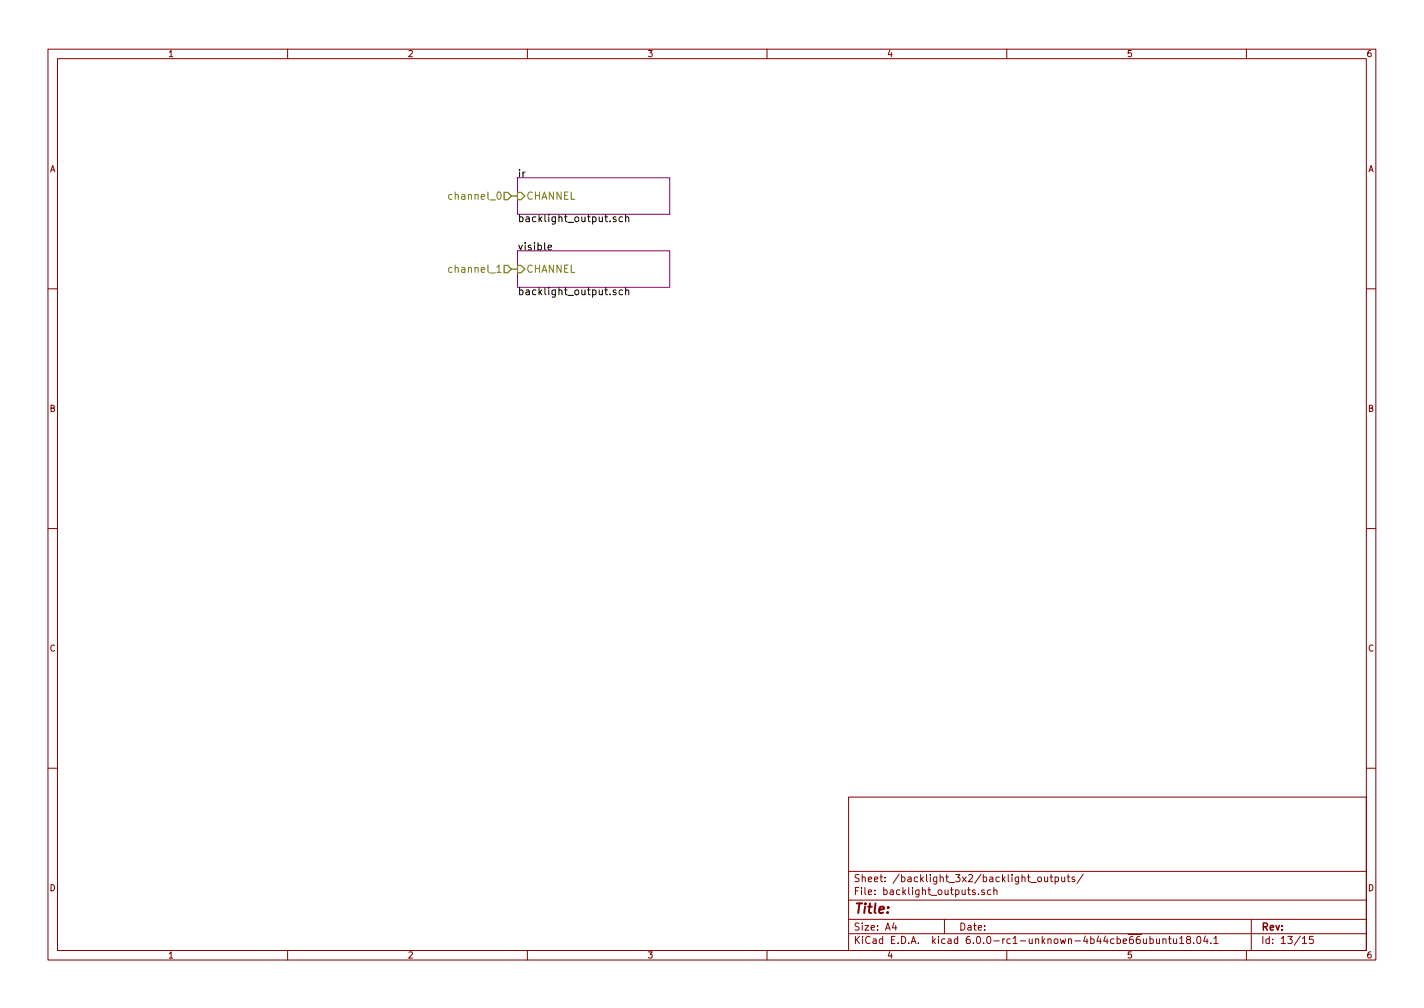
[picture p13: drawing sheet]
<svg xmlns="http://www.w3.org/2000/svg" width="297mm" height="210mm" viewBox="0 0 297 210" stroke-linecap="round" stroke-linejoin="round" font-family="sans-serif">
<defs><g id="words">
<text font-size="2.8" fill="#840000" x="178" y="190.5">Title:</text>
<g font-size="2.1" fill="#848400">
<text x="94.5" y="41.7">channel_0</text>
<text x="109.7" y="41.7">CHANNEL</text>
<text x="94.5" y="56.9">channel_1</text>
<text x="109.7" y="56.9">CHANNEL</text>
</g>
<g font-size="2.1">
<text x="107.9" y="37">ir</text>
<text x="107.9" y="46.3">backlight_output.sch</text>
<text x="107.9" y="52.2">visible</text>
<text x="107.9" y="61.6">backlight_output.sch</text>
</g>
<g font-size="2.1" fill="#840000">
<text x="178" y="184">Sheet: /backlight_3x2/backlight_outputs/</text>
<text x="178" y="186.7">File: backlight_outputs.sch</text>
<text x="178" y="196.9">KiCad E.D.A. kicad 6.0.0-rc1-unknown-4b44cbe66ubuntu18.04.1</text>
<text x="178" y="194.1">Size: A4</text>
<text x="200" y="194.1">Date:</text>
<text x="263" y="194.1">Rev:</text>
<text x="263" y="196.9">Id: 13/15</text>
</g>
<g font-size="1.8" fill="#840000">
<text x="35" y="11.9">1</text>
<text x="85" y="11.9">2</text>
<text x="135" y="11.9">3</text>
<text x="185" y="11.9">4</text>
<text x="235" y="11.9">5</text>
<text x="285" y="11.9">6</text>
<text x="10.4" y="35.9">A</text>
<text x="285.4" y="35.9">A</text>
<text x="10.4" y="85.9">B</text>
<text x="285.4" y="85.9">B</text>
<text x="10.4" y="135.9">C</text>
<text x="285.4" y="135.9">C</text>
<text x="10.4" y="185.9">D</text>
<text x="285.4" y="185.9">D</text>
<text x="35" y="199.9">1</text>
<text x="85" y="199.9">2</text>
<text x="135" y="199.9">3</text>
<text x="185" y="199.9">4</text>
<text x="235" y="199.9">5</text>
<text x="285" y="199.9">6</text>
</g>
</g></defs>
<g fill="none" stroke="#840000" stroke-width=".21">
<path d="M10 10.3h277v189.9h-277zM12 12.2h273v186.1h-273zM60 10.3v1.9M110 10.3v1.9M160 10.3v1.9M210 10.3v1.9M260 10.3v1.9M10 60.2h2M285 60.2h2M10 110.3h2M285 110.3h2M10 160.2h2"/>
<path d="M177 166.3h108v32h-108zM285 160.2h2M60 198.3v1.9M110 198.3v1.9M160 198.3v1.9M177 194.8h108M177 191.8h108M177 187.8h108M177 181.8h108M186.5 192.5l-.4 1h1M186.8 193v1M197 191.8v3"/>
<path d="M203.4 185.7l-.4-.1-.2 .2 .1 .2 .5 .2v.3h-.6M204.1 186.5v.1M205.3 185.7l-.3-.1-.3 .2 .1 .2 .5 .2v.3h-.6M206.7 185.7l-.5-.1-.2 .3v.6l.2 .1 .5-.1M207.3 185.7l.2-.1 .4 .1 .1 .9M207.3 185.1v1.5M210 198.3v1.9M215 184.1h1.2M216.5 183.1l.2-.2 .5 .2v.7l-.2 .1-.5-.1zM217.9 182.9l.1 .9 .3 .1 .2-.1M218.5 182.9v1M219 182.9h.6"/>
<path d="M219.3 182.4v1.3l.3 .2M220.1 183l.4-.1 .3 .3v.6l-.3 .1-.4-.1M220.1 182.9v1.5M221.5 182.9v.9l.4 .1 .2-.1M222.1 182.9v1M222.6 182.9h.6M222.8 182.4v1.3l.4 .2M224.2 183l-.4-.1-.2 .2 .1 .3 .5 .1v.3h-.6M226 182.3l-1.3 2M238.5 195.8l.1 .9 .3 .1 .2-.1M239.1 195.8v1M239.9 195.9l.4-.1 .3 .3-.1 .6-.2 .1-.4-.1"/>
<path d="M239.9 195.3v1.5M241.2 195.8l.1 .9 .4 .1 .2-.1M241.9 195.8v1M242.6 196l.2-.2 .4 .1v.9M242.6 195.8v1M243.7 195.8h.6M243.9 195.3v1.3l.4 .2M244.8 195.8l.1 .9 .3 .1 .2-.1M245.4 195.8v1M246.1 195.8l.4-.5v1.5M246.1 196.8h.8M247.8 196l-.3-.3 .1-.2 .2-.2 .4 .1 .2 .2-.1 .2-.5 .2-.3 .3v.2l.3 .3h.3l.3-.3v-.2l-.3-.3"/>
<path d="M249 196.7v.1M249.8 195.5l.2-.2a.85 .85 0 0 1 .1 1.5 .79 .79 0 0 1-.3-1.3zM251.4 195.2l-.3 1.1h.9M251.8 195.8v1M252.6 196.7v.1M253.2 195.8l.4-.5v1.5M253.2 196.8h.9M260 198.3v1.9M261 191.8v6.5M271.7 195.8l.4-.5v1.5M271.7 196.8h.8M273.9 195.3h-.7l-.1 .7 .2-.1 .5 .1 .1 .7-.2 .1-.6-.1"/>
</g>
<path d="M107.9 37.1h31.8v7.6h-31.8zM107.9 52.3h31.8v7.6h-31.8z" fill="none" stroke="#840084" stroke-width=".21"/>
<path d="M114.3 51.6l.8-.1-.1-.3-.4-.1-.3 .2 .1 .8h.6M128.5 45.3l-.4-.1-.2 .2 .1 .3 .5 .1v.4h-.6M129.9 45.3l-.5-.1-.3 .3 .2 .7h.6M130.5 45.4l.2-.2 .4 .1 .1 .9M130.5 44.7v1.5M130.5 60v1.5M128.5 60.5h-.4l-.2 .2 .1 .2 .5 .2v.3h-.6M129.9 60.5h-.5l-.3 .3 .2 .6h.6M130.5 60.6l.2-.1h.4l.1 1" fill="none" stroke="#000" stroke-width=".21"/>
<path d="M105.2 40.1h.7l.8 .8-.8 .8h-.7zM105.2 55.4h.7l.8 .7-.8 .8h-.7zM107.9 40.1h.8l.8 .8-.8 .8h-.8zM107.9 55.4h.8l.8 .7-.8 .8h-.8z" fill="none" stroke="#848400" stroke-width=".25"/>
<path d="M106.7 40.9h1.2M106.7 56.1h1.2" fill="none" stroke="#008400" stroke-width=".21"/>
<path d="M94.3 40.6h-.4l-.3 .2 .1 .7h.6M94.3 55.9l-.4-.1-.3 .3 .1 .6h.6" fill="none" stroke="#848400" stroke-width=".21"/>
<use href="#words"/>
</svg>
